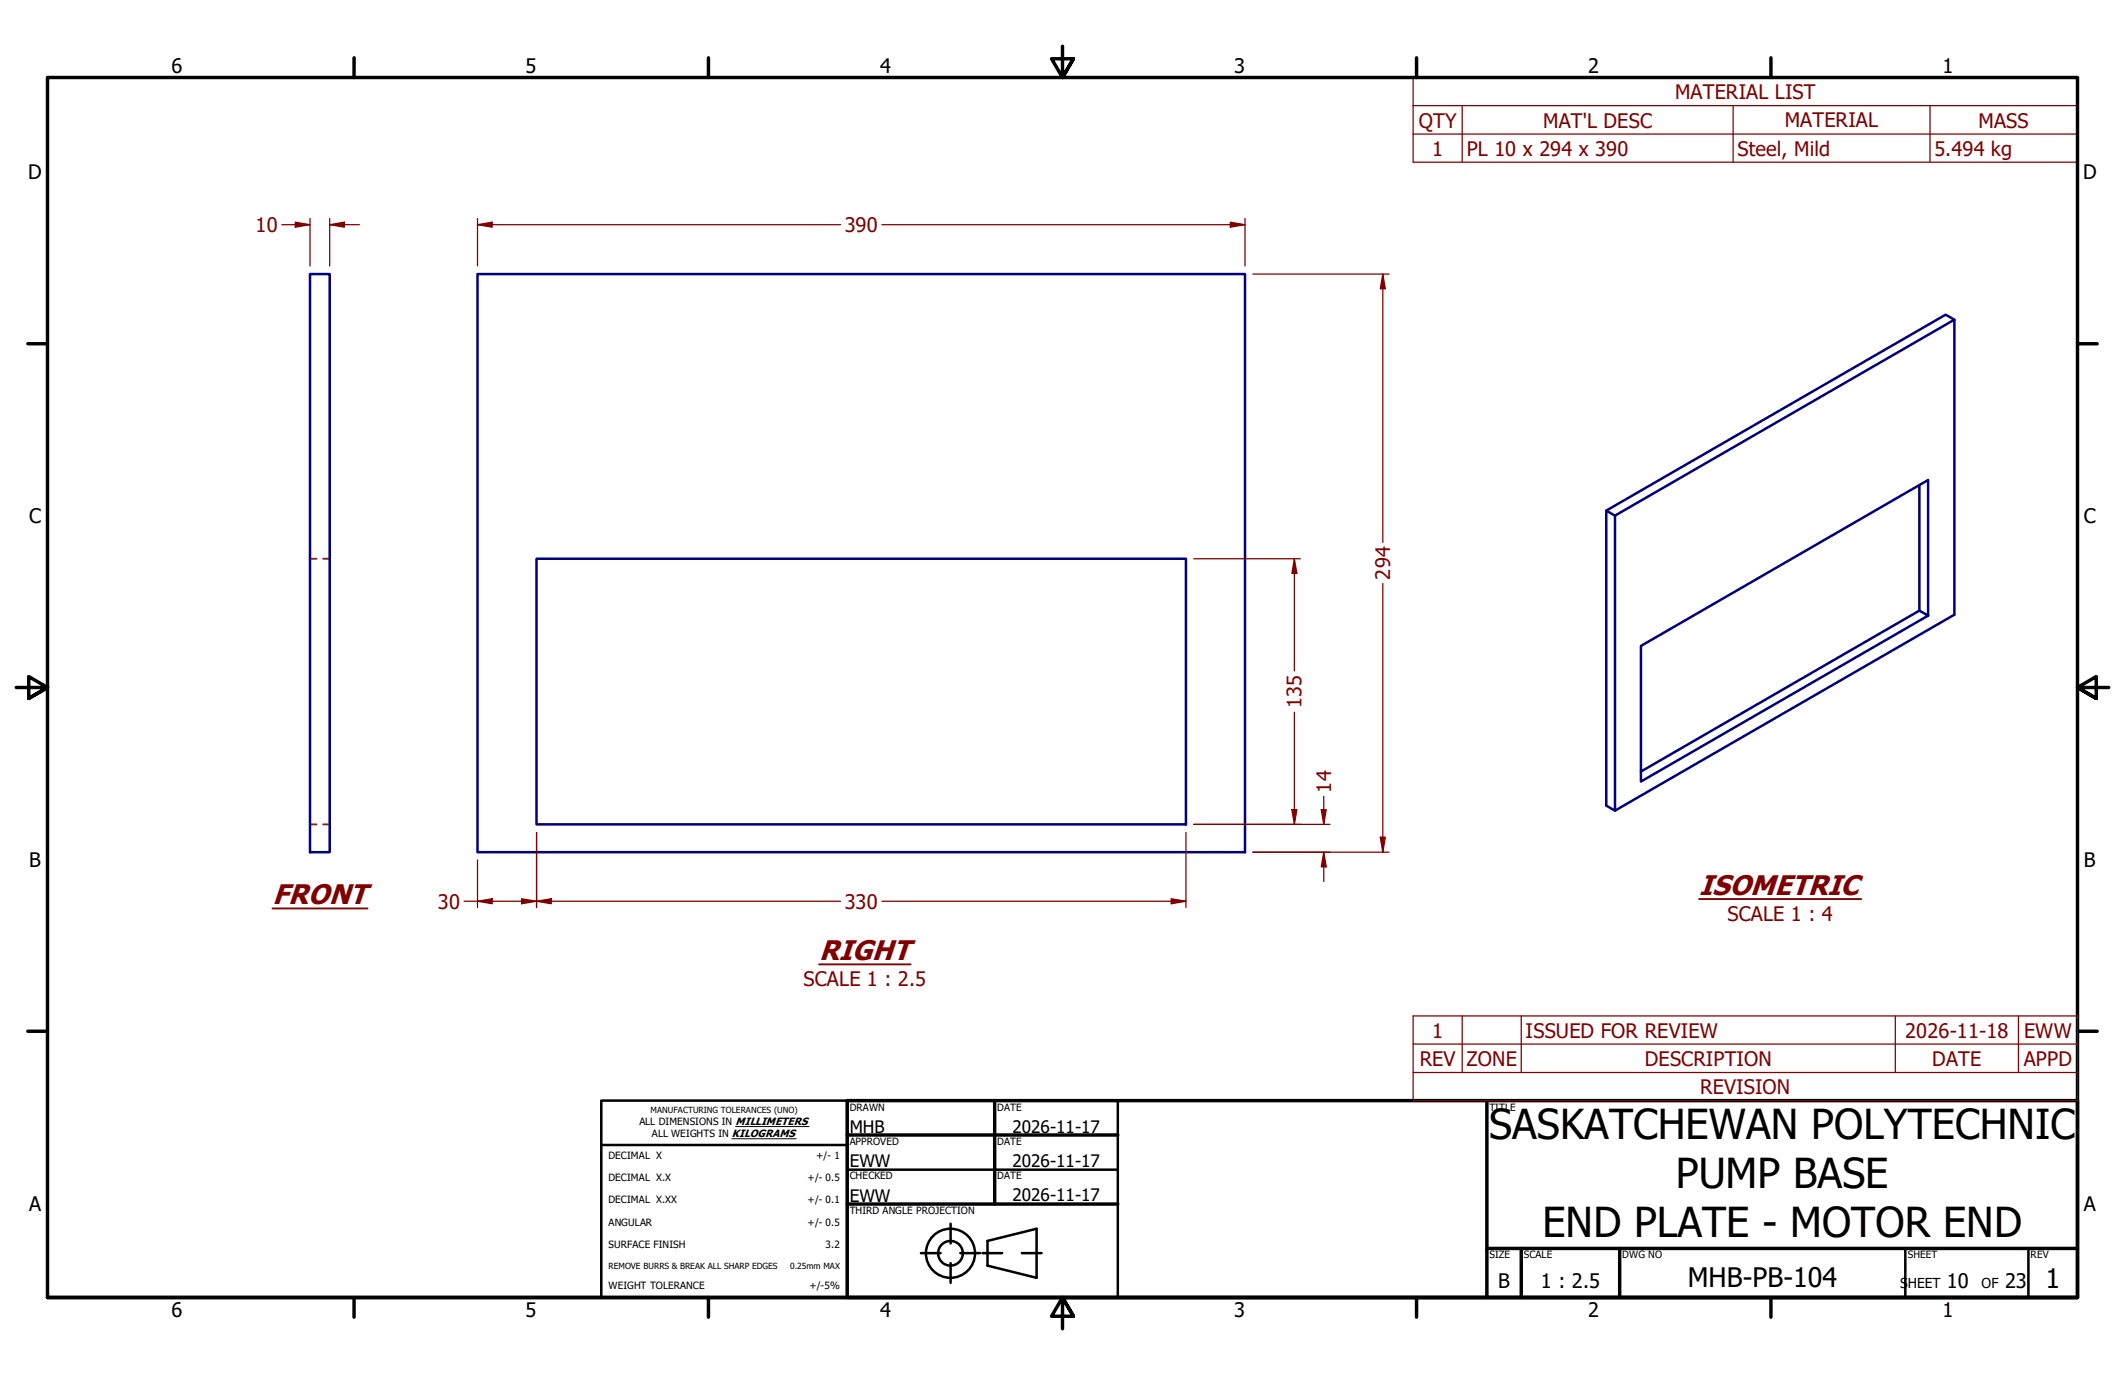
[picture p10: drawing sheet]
<svg xmlns="http://www.w3.org/2000/svg" width="432mm" height="279mm" viewBox="0 0 432 279" stroke-linecap="round" stroke-linejoin="round" font-family="sans-serif">
<defs><g id="words">
<g font-size="8.4">
<text x="302.6" y="231.4">SASKATCHEWAN POLYTECHNIC</text>
<text x="340.6" y="241.4">PUMP BASE</text>
<text x="313.4" y="251.4">END PLATE - MOTOR END</text>
</g>
<g font-size="5.8" fill="#800000">
<text x="55.4" y="183.7">FRONT</text>
<text x="345.2" y="181.8">ISOMETRIC</text>
<text x="166.4" y="195.1">RIGHT</text>
</g>
<g font-size="5.5">
<text x="343" y="261.6">MHB-PB-104</text>
<text x="415.7" y="261.7">1</text>
</g>
<g font-size="4.1">
<text x="34.9" y="14.7">6</text>
<text x="106.8" y="14.7">5</text>
<text x="178.8" y="14.7">4</text>
<text x="250.8" y="14.7">3</text>
<text x="322.7" y="14.7">2</text>
<text x="394.7" y="14.7">1</text>
<text x="5.7" y="36.4">D</text>
<text x="423.3" y="36.4">D</text>
<text x="5.9" y="106.3">C</text>
<text x="423.4" y="106.3">C</text>
<text x="5.9" y="176.1">B</text>
<text x="423.4" y="176.1">B</text>
<text x="5.9" y="246">A</text>
<text x="423.4" y="246">A</text>
<text x="304.4" y="261.7">B</text>
<text x="313.1" y="261.6">1 : 2.5</text>
<text x="395.6" y="261.6">10</text>
<text x="407.4" y="261.6">23</text>
<text x="34.9" y="267.7">6</text>
<text x="106.8" y="267.7">5</text>
<text x="178.8" y="267.7">4</text>
<text x="250.8" y="267.7">3</text>
<text x="322.7" y="267.7">2</text>
<text x="394.7" y="267.7">1</text>
</g>
<g font-size="4.1" fill="#800000">
<text x="340.4" y="20.1">MATERIAL LIST</text>
<text x="288.3" y="25.9">QTY</text>
<text x="313.6" y="25.9">MAT'L DESC</text>
<text x="362.6" y="25.8">MATERIAL</text>
<text x="402" y="25.9">MASS</text>
<text x="291" y="31.6">1</text>
<text x="298.1" y="31.6">PL 10 x 294 x 390</text>
<text x="353.1" y="31.7">Steel, Mild</text>
<text x="393.1" y="31.7">5.494 kg</text>
<text x="51.9" y="47.2">10</text>
<text x="171.6" y="47.2">390</text>
<text x="282.5" y="117.8" transform="rotate(-90 282.5 117.8)">294</text>
<text x="264.5" y="143.9" transform="rotate(-90 264.5 143.9)">135</text>
<text x="270.5" y="161" transform="rotate(-90 270.5 161)">14</text>
<text x="89" y="184.7">30</text>
<text x="171.6" y="184.7">330</text>
<text x="351" y="187.1">SCALE 1 : 4</text>
<text x="163.3" y="200.4">SCALE 1 : 2.5</text>
<text x="291" y="210.8">1</text>
<text x="310" y="210.8">ISSUED FOR REVIEW</text>
<text x="387.2" y="210.8">2026-11-18</text>
<text x="411.3" y="210.8">EWW</text>
<text x="288.5" y="216.5">REV</text>
<text x="298" y="216.5">ZONE</text>
<text x="334.2" y="216.5">DESCRIPTION</text>
<text x="392.6" y="216.5">DATE</text>
<text x="411.2" y="216.5">APPD</text>
<text x="345.4" y="222.2">REVISION</text>
</g>
<g font-size="3.5">
<text x="172.7" y="230.1">MHB</text>
<text x="205.7" y="230.1">2026-11-17</text>
<text x="172.7" y="237.2">EWW</text>
<text x="205.7" y="237.1">2026-11-17</text>
<text x="172.7" y="244.2">EWW</text>
<text x="205.7" y="244.1">2026-11-17</text>
</g>
<g font-size="2.8">
<text x="386.1" y="261.6">S</text>
<text x="387.7" y="261.6">HEET</text>
<text x="402.7" y="261.6">OF</text>
</g>
<g font-size="2">
<text x="172.7" y="225.7">DRAWN</text>
<text x="202.6" y="225.7">DATE</text>
<text x="302.6" y="225.7">TITLE</text>
<text x="129.9" y="228.6">ALL DIMENSIONS IN MILLIMETERS</text>
<text x="132.5" y="231.1">ALL WEIGHTS IN KILOGRAMS</text>
<text x="172.7" y="232.7">APPROVED</text>
<text x="202.6" y="232.7">DATE</text>
<text x="123.6" y="235.5">DECIMAL X</text>
<text x="123.6" y="240">DECIMAL X.X</text>
<text x="165.9" y="235.5">+/- 1</text>
<text x="172.7" y="239.6">CHECKED</text>
<text x="202.6" y="239.6">DATE</text>
<text x="123.6" y="244.5">DECIMAL X.XX</text>
<text x="164.1" y="240">+/- 0.5</text>
<text x="164.1" y="244.5">+/- 0.1</text>
<text x="123.6" y="249">ANGULAR</text>
<text x="164.1" y="249.1">+/- 0.5</text>
<text x="172.7" y="246.7">THIRD ANGLE PROJECTION</text>
<text x="123.6" y="253.6">SURFACE FINISH</text>
<text x="167.8" y="253.7">3.2</text>
<text x="302.6" y="255.7">SIZE</text>
<text x="309.6" y="255.7">SCALE</text>
<text x="329.6" y="255.7">DWG NO</text>
<text x="387.7" y="255.7">SHEET</text>
<text x="412.6" y="255.7">REV</text>
<text x="123.6" y="261.9">WEIGHT TOLERANCE</text>
<text x="164.5" y="262">+/-5%</text>
</g>
<g font-size="1.7">
<text x="132.2" y="226.2">MANUFACTURING TOLERANCES (UNO)</text>
<text x="123.6" y="257.9">REMOVE BURRS &amp; BREAK ALL SHARP EDGES</text>
<text x="160.5" y="257.9">0.25mm MAX</text>
</g>
</g></defs>
<!-- layer: Symbol (EDDT) -->
<path d="M55.4 184.6h19.3M166.4 196h18.6M345.2 182.7h33" fill="none" stroke="#800000" stroke-width=".38"/>
<!-- layer: Visible (EDDT) -->
<path d="M63 55.7h4v117.5h-4zM97 55.7h156v117.5h-156zM397.1 65v59.9l-68.9 39.8-1.8-1v-59.9l1.8 1v59.9M390 98.6v25.5M109 113.5h132v54h-132zM326.4 103.8l69-39.9 1.7 1.1-68.9 39.8M391.8 125.1v-27.6l-58.4 33.8v27.5l58.4-33.7-1.8-1-56.6 32.7" fill="none" stroke="#000080" stroke-width=".51"/>
<!-- layer: Hidden (EDDT) -->
<path d="M63 113.5h1.3M65.7 113.5h1.3M63 167.5h1.3M65.7 167.5h1.3" fill="none" stroke="#804000" stroke-width=".38"/>
<!-- layer: Symbol (EDDT) -->
<path d="M287.1 21.5v-5.8h135v5.8M287.1 21.5h135v5.7M287.1 21.5v11.5h135v-5.8M287.1 27.2h135M297.1 21.5v11.5M352.2 21.5v11.5M392.2 21.5v11.5" fill="none" stroke="#800000" stroke-width=".25"/>
<!-- layer: Border (EDDT) -->
<g fill="none" stroke="#000" stroke-width=".7">
<path d="M71.9 11.7v4M144 11.7v4M215.9 9.4v6.3l-2.2-3.8h4.4l-2.2 3.8 2.2-3.8M287.8 11.7v4M359.9 11.7v4M5.7 69.8h4M422.1 69.8h4M3.3 139.7h6.4l-3.9-2.2v4.4l3.9-2.2-3.9 2.2M428.5 139.7h-6.4l3.9-2.2v4.4l-3.9-2.2 3.9 2.2M5.7 209.5h4M422.1 209.5h4M172.1 223.6h250v40.1h-250z"/>
<path d="M172.1 230.6h55M202.1 223.6v21.1M302.1 223.6v40.1M172.1 244.7h55M302.1 253.7h120M309.1 253.7v10M329.1 253.7v10M9.7 263.7v-248h412.4v248h-412.4h412.4M71.9 263.7v4M144 263.7v4M218.1 267.5l-2.2-3.8 2.2 3.8h-4.4l2.2-3.8v6.3M287.8 263.7v4"/>
<path d="M359.9 263.7v4"/>
</g>
<!-- layer: Title (EDDT) -->
<g fill="none" stroke="#000" stroke-width=".51">
<path d="M122.2 223.6h49.9v40.1h-49.9zM122.2 232.7h49.9M172.1 237.7h55M227.1 223.6v40.1M187.1 254.6h4M193.2 248.7v4M193.2 256.7v4M195.1 254.6h4M199.6 254.6h4M200.7 252.2l9.9-2.5v10l-9.9-2.5zM207.6 254.6h4M387.2 253.7v10"/>
<path d="M412.2 253.7v10"/>
<circle cx="193.1" cy="254.7" r="5"/>
<circle cx="193.1" cy="254.7" r="2.51"/>
</g>
<path d="M148.7 231.4h13.1M149.5 228.9h14.9" fill="none" stroke="#000" stroke-width=".2"/>
<!-- layer: Dimension (EDDT) -->
<path d="M60 45.7h3" fill="none" stroke="#800000" stroke-width=".25"/>
<path d="M60 45.1l3 .6-3 .5z" fill="#800000"/>
<path d="M60 45.1l3 .6-3 .5zM67 45.7h3" fill="none" stroke="#800000" stroke-width=".25"/>
<path d="M67 45.7l3-.6v1.1z" fill="#800000"/>
<path d="M57.3 45.7h2.7M63 44.4v9.6M67 45.7l3-.6v1.1zM67 44.4v9.6M70 45.7h3M97 45.7h3" fill="none" stroke="#800000" stroke-width=".25"/>
<path d="M97 45.7l3-.6v1.1z" fill="#800000"/>
<path d="M97 45.7l3-.6v1.1zM250 45.7h3" fill="none" stroke="#800000" stroke-width=".25"/>
<path d="M250 45.1l3 .6-3 .5z" fill="#800000"/>
<path d="M97 44.4v9.6M100 45.7h70.8M179.2 45.7h70.8M250 45.1l3 .6-3 .5zM253 44.4v9.6M281 55.7v3" fill="none" stroke="#800000" stroke-width=".25"/>
<path d="M281 55.7l.5 3h-1z" fill="#800000"/>
<path d="M281 55.7l.5 3h-1zM281 170.1v3.1" fill="none" stroke="#800000" stroke-width=".25"/>
<path d="M280.5 170.1h1l-.5 3.1z" fill="#800000"/>
<path d="M254.6 55.7h27.7M281 58.7v51.5M281 118.6v51.5M254.6 173.2h27.7M269 164.5v3M280.5 170.1h1l-.5 3.1z" fill="none" stroke="#800000" stroke-width=".25"/>
<path d="M268.5 164.5h1l-.5 3z" fill="#800000"/>
<path d="M268.5 164.5h1l-.5 3zM269 173.2v2.9" fill="none" stroke="#800000" stroke-width=".25"/>
<path d="M269 173.2l.5 2.9h-1z" fill="#800000"/>
<path d="M263 113.5v3M242.6 167.5h27.7M254.6 173.2h15.7M269 173.2l.5 2.9h-1zM269 161.8v2.7M269 176.1v3" fill="none" stroke="#800000" stroke-width=".25"/>
<path d="M263 113.5l.5 3h-1z" fill="#800000"/>
<path d="M263 113.5l.5 3h-1zM263 164.5v3" fill="none" stroke="#800000" stroke-width=".25"/>
<path d="M262.5 164.5h1l-.5 3z" fill="#800000"/>
<path d="M242.6 113.5h21.6M263 116.5v19.8M263 144.7v19.8M242.6 167.5h21.6M262.5 164.5h1l-.5 3zM238 183.1h3" fill="none" stroke="#800000" stroke-width=".25"/>
<path d="M238 182.6l3 .5-3 .5z" fill="#800000"/>
<path d="M109 183.1h3M238 182.6l3 .5-3 .5z" fill="none" stroke="#800000" stroke-width=".25"/>
<path d="M109 183.1l3-.5v1z" fill="#800000"/>
<path d="M109 169.2v15.2M241 169.2v15.2M97 183.1h3M109 183.1l3-.5v1zM112 183.1h58.8M179.2 183.1h58.8" fill="none" stroke="#800000" stroke-width=".25"/>
<path d="M97 183.1l3-.5v1z" fill="#800000"/>
<path d="M97 183.1l3-.5v1zM106 183.1h3" fill="none" stroke="#800000" stroke-width=".25"/>
<path d="M106 182.6l3 .5-3 .5z" fill="#800000"/>
<path d="M97 174.8v9.6M109 169.2v15.2M94.3 183.1h2.7M100 183.1h6M106 182.6l3 .5-3 .5z" fill="none" stroke="#800000" stroke-width=".25"/>
<!-- layer: Symbol (EDDT) -->
<path d="M287.1 217.9v5.7h135v-5.7M287.1 212.2v5.7h135M297.1 206.4v11.5M309.1 206.4v11.5M385.1 206.4v11.5M410.1 206.4v11.5M422.1 212.2h-135v-5.8h135v11.5" fill="none" stroke="#800000" stroke-width=".25"/>
<use href="#words"/>
</svg>
